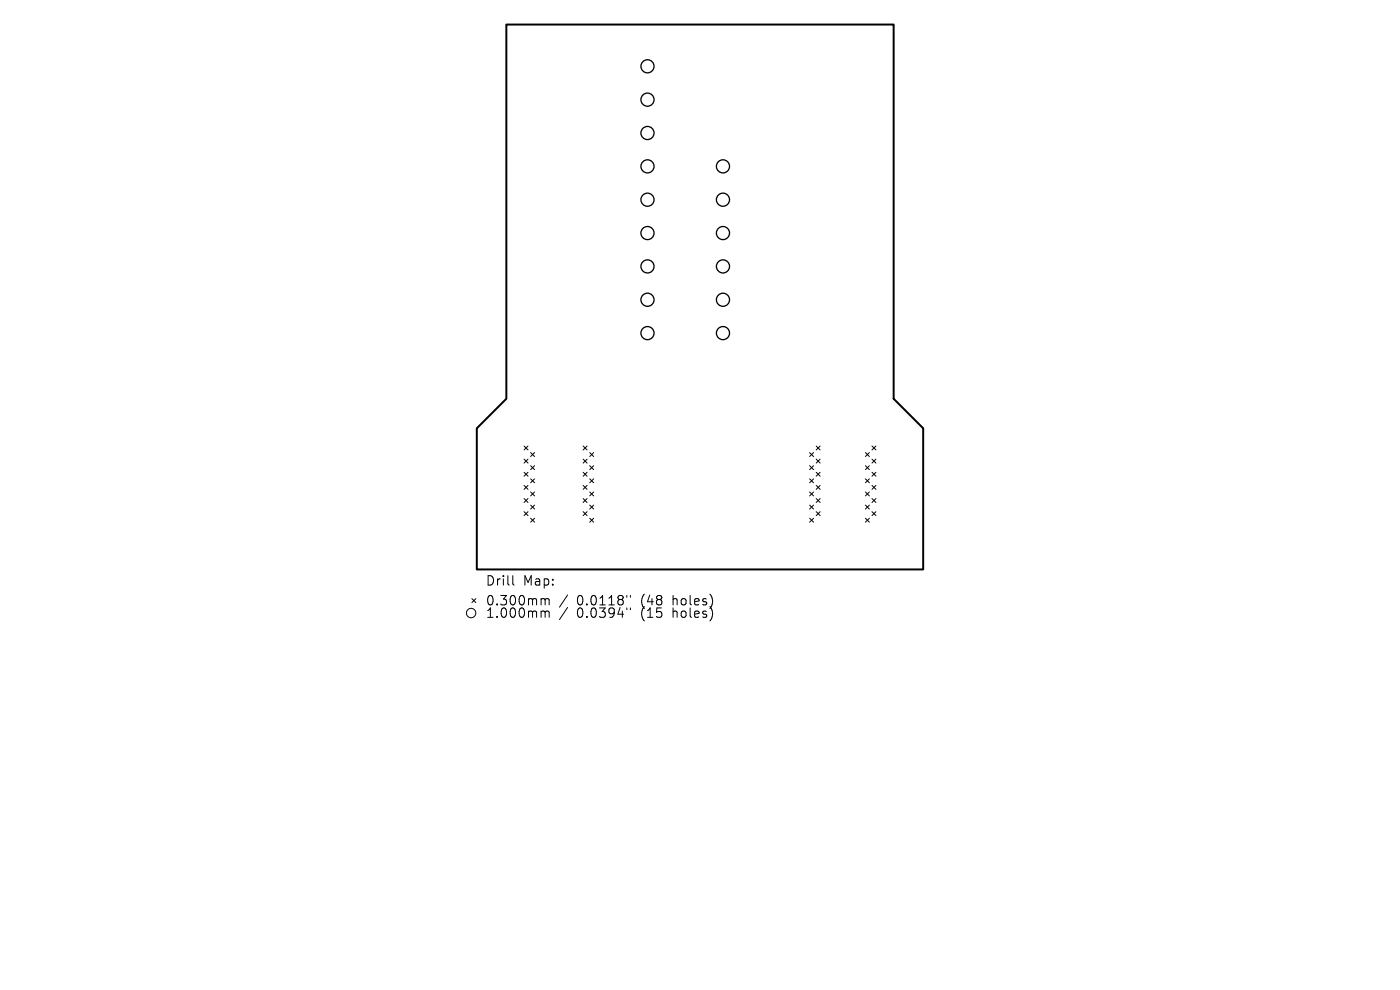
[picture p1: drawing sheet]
<svg xmlns="http://www.w3.org/2000/svg" width="297mm" height="210mm" viewBox="0 0 297 210" stroke-linecap="round" stroke-linejoin="round" font-family="sans-serif">
<defs><g id="words">
<g font-size="2.8">
<text x="102.9" y="124.5">Drill</text>
<text x="111" y="124.5">Map:</text>
<text x="102.9" y="128.7">0.300mm</text>
<text x="102.9" y="131.3">1.000mm</text>
<text x="122.4" y="128.7">0.0118&quot;</text>
<text x="122.4" y="131.3">0.0394&quot;</text>
<text x="136.1" y="128.7">(48</text>
<text x="136.1" y="131.3">(15</text>
<text x="143" y="128.7">holes)</text>
<text x="143" y="131.3">holes)</text>
</g>
</g></defs>
<path d="M107.4 5.2h82.2v79.4l6.2 6.3v29.9h-94.6v-29.9l6.2-6.3z" fill="none" stroke="#000" stroke-width=".42"/>
<g fill="none" stroke="#000" stroke-width=".21">
<path d="M111.2 94.6l.8 .8M111.2 97.4l.8 .8M112 94.6l-.8 .8M112 97.4l-.8 .8M112.6 96l.8 .8M112.6 98.8l.8 .8M113.4 96l-.8 .8M113.4 98.8l-.8 .8M123.7 94.6l.8 .8M123.7 97.4l.8 .8M124.5 94.6l-.8 .8M124.5 97.4l-.8 .8"/>
<path d="M125.1 96l.8 .8M125.1 98.8l.8 .8M125.9 96l-.8 .8M125.9 98.8l-.8 .8M171.8 96l.8 .8M171.8 98.8l.8 .8M172.6 96l-.8 .8M172.6 98.8l-.8 .8M173.2 97.4l.8 .8M173.2 94.6l.8 .8M174 94.6l-.8 .8M174 97.4l-.8 .8"/>
<path d="M183.6 96l.8 .8M183.6 98.8l.8 .8M184.4 96l-.8 .8M184.4 98.8l-.8 .8M185 94.6l.8 .8M185 97.4l.8 .8M185.8 94.6l-.8 .8M185.8 97.4l-.8 .8M111.2 100.2l.8 .8M111.2 103l.8 .8M111.2 105.8l.8 .8M111.2 108.5l.8 .9"/>
<path d="M112 100.2l-.8 .8M112 103l-.8 .8M112 105.8l-.8 .8M112 108.5l-.8 .9M112.6 101.6l.8 .8M112.6 104.4l.8 .8M112.6 107.1l.8 .9M112.6 109.9l.8 .9M113.4 101.6l-.8 .8M113.4 104.4l-.8 .8M113.4 107.1l-.8 .9M113.4 109.9l-.8 .9"/>
<path d="M123.7 100.2l.8 .8M123.7 103l.8 .8M123.7 105.8l.8 .8M123.7 108.5l.8 .9M124.5 100.2l-.8 .8M124.5 103l-.8 .8M124.5 105.8l-.8 .8M124.5 108.5l-.8 .9M125.1 101.6l.8 .8M125.1 104.4l.8 .8M125.1 107.1l.8 .9M125.1 109.9l.8 .9"/>
<path d="M125.9 101.6l-.8 .8M125.9 104.4l-.8 .8M125.9 107.1l-.8 .9M125.9 109.9l-.8 .9M171.8 101.6l.8 .8M171.8 104.4l.8 .8M171.8 107.1l.8 .9M171.8 109.9l.8 .9M172.6 101.6l-.8 .8M172.6 104.4l-.8 .8M172.6 107.1l-.8 .9M172.6 109.9l-.8 .9"/>
<path d="M173.2 100.2l.8 .8M173.2 103l.8 .8M173.2 105.8l.8 .8M173.2 108.5l.8 .9M174 100.2l-.8 .8M174 103l-.8 .8M174 105.8l-.8 .8M174 108.5l-.8 .9M183.6 101.6l.8 .8M183.6 104.4l.8 .8M183.6 107.1l.8 .9M183.6 109.9l.8 .9"/>
<path d="M184.4 101.6l-.8 .8M184.4 104.4l-.8 .8M184.4 107.1l-.8 .9M184.4 109.9l-.8 .9M185 100.2l.8 .8M185 103l.8 .8M185 105.8l.8 .8M185 108.5l.8 .9M185.8 100.2l-.8 .8M185.8 103l-.8 .8M185.8 105.8l-.8 .8M185.8 108.5l-.8 .9"/>
<path d="M100.1 127l.8 .8M100.9 127l-.8 .8M108.8 122.1v1.7l.3 .3M115.1 127l.5 .1v.2M115.1 129.6l.5 .1v.2M115.6 127.3l.3-.3 .5 .1 .1 1.2M115.6 127.3v1M115.6 129.9v1.1M115.6 129.9l.3-.3 .5 .1 .1 1.3M120.4 126.2l-1.7 2.6M120.4 128.9l-1.7 2.5M133 126.3v.4"/>
<path d="M133 129v.3M133.7 126.3v.4M133.7 129v.3"/>
<circle cx="99.9" cy="130" r="1"/>
</g>
<g fill="none" stroke="#000" stroke-width=".28">
<circle cx="137.4" cy="14.1" r="1.39"/>
<circle cx="137.4" cy="21.1" r="1.39"/>
<circle cx="137.4" cy="35.3" r="1.39"/>
<circle cx="137.4" cy="28.2" r="1.39"/>
<circle cx="153.4" cy="35.3" r="1.39"/>
<circle cx="137.4" cy="49.4" r="1.39"/>
<circle cx="137.4" cy="56.5" r="1.39"/>
<circle cx="137.4" cy="42.4" r="1.39"/>
<circle cx="153.4" cy="49.4" r="1.39"/>
<circle cx="153.4" cy="56.5" r="1.39"/>
<circle cx="153.4" cy="42.4" r="1.39"/>
<circle cx="137.4" cy="63.6" r="1.39"/>
<circle cx="137.4" cy="70.7" r="1.39"/>
<circle cx="153.4" cy="63.6" r="1.39"/>
<circle cx="153.4" cy="70.7" r="1.39"/>
</g>
<use href="#words"/>
</svg>
